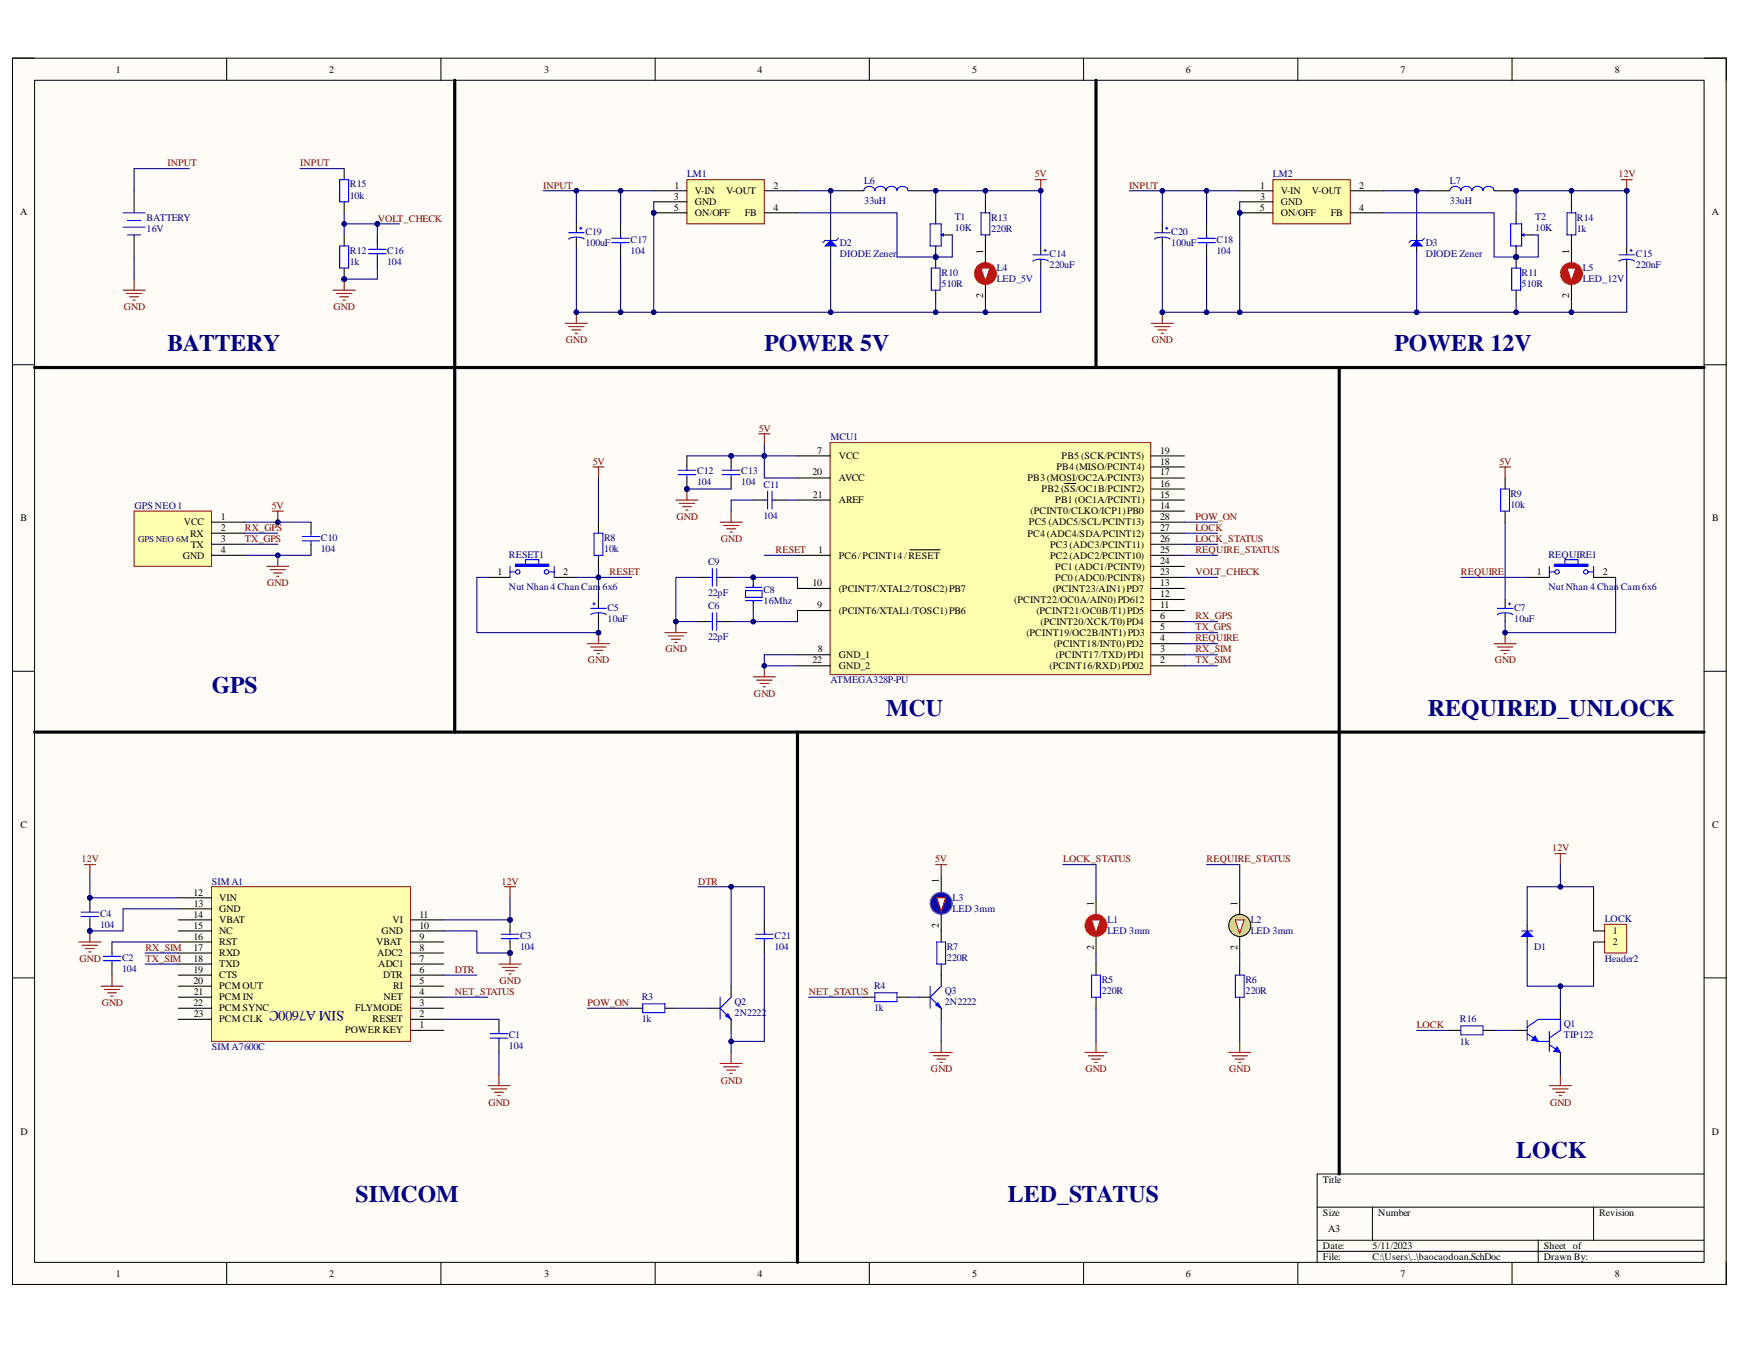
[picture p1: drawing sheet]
<svg xmlns="http://www.w3.org/2000/svg" width="279mm" height="216mm" viewBox="0 0 279 216" stroke-linecap="round" stroke-linejoin="round" font-family="sans-serif">
<defs><g id="words">
<g font-size="3.8" fill="#000080">
<text x="26.9" y="56.4">BATTERY</text>
<text x="122.7" y="56.4">POWER 5V</text>
<text x="223.8" y="56.4">POWER 12V</text>
<text x="34" y="111.3">GPS</text>
<text x="142.2" y="114.9">MCU</text>
<text x="229.1" y="114.9">REQUIRED_UNLOCK</text>
<text x="243.3" y="185.8">LOCK</text>
<text x="57.1" y="192.9">SIMCOM</text>
<text x="161.7" y="192.9">LED_STATUS</text>
</g>
<text font-size="2.3" fill="#000080" x="55.2" y="162.3" transform="rotate(-180 55.2 162.3)">SIM A7600C</text>
<g font-size="1.6">
<text x="18.6" y="11.7">1</text>
<text x="52.8" y="11.7">2</text>
<text x="87.3" y="11.7">3</text>
<text x="121.6" y="11.7">4</text>
<text x="156" y="11.7">5</text>
<text x="190.3" y="11.7">6</text>
<text x="224.7" y="11.7">7</text>
<text x="259.2" y="11.7">8</text>
<text x="3.2" y="34.5">A</text>
<text x="108.1" y="32">3</text>
<text x="108.1" y="33.8">5</text>
<text x="108.2" y="30.3">1</text>
<text x="111.5" y="31.1">V-IN</text>
<text x="111.5" y="32.9">GND</text>
<text x="111.5" y="34.7">ON/OFF</text>
<text x="116.5" y="31.1">V-OUT</text>
<text x="119.6" y="34.7">FB</text>
<text x="124.1" y="30.3">2</text>
<text x="124.1" y="33.8">4</text>
<text x="202.2" y="33.8">5</text>
<text x="202.3" y="30.3">1</text>
<text x="202.3" y="32">3</text>
<text x="205.5" y="31.1">V-IN</text>
<text x="205.5" y="32.9">GND</text>
<text x="205.5" y="34.7">ON/OFF</text>
<text x="210.5" y="31.1">V-OUT</text>
<text x="213.6" y="34.7">FB</text>
<text x="218.1" y="30.3">2</text>
<text x="218.1" y="33.8">4</text>
<text x="274.7" y="34.5">A</text>
<text x="157.8" y="40.7" transform="rotate(-90 157.8 40.7)">1</text>
<text x="251.8" y="40.7" transform="rotate(-90 251.8 40.7)">1</text>
<text x="157.8" y="47.8" transform="rotate(-90 157.8 47.8)">2</text>
<text x="251.8" y="47.8" transform="rotate(-90 251.8 47.8)">2</text>
<text x="130.4" y="76.3">20</text>
<text x="131.1" y="72.9">7</text>
<text x="134.6" y="73.7">VCC</text>
<text x="134.6" y="77.2">AVCC</text>
<text x="164.9" y="77.2">PB3 (MOSI/OC2A/PCINT3)</text>
<text x="169.5" y="75.5">PB4 (MISO/PCINT4)</text>
<text x="170.4" y="73.7">PB5 (SCK/PCINT5)</text>
<text x="186.2" y="76.3">17</text>
<text x="186.2" y="74.6">18</text>
<text x="186.2" y="72.9">19</text>
<text x="3.3" y="83.7">B</text>
<text x="35.4" y="83.4">1</text>
<text x="130.5" y="79.9">21</text>
<text x="134.6" y="80.8">AREF</text>
<text x="165.4" y="82.6">(PCINT0/CLKO/ICP1)PB0</text>
<text x="167.2" y="79">PB2 (SS/OC1B/PCINT2)</text>
<text x="169.4" y="80.8">PB1 (OC1A/PCINT1)</text>
<text x="186.2" y="81.6">14</text>
<text x="186.2" y="79.9">15</text>
<text x="186.2" y="78.1">16</text>
<text x="186.2" y="83.4">28</text>
<text x="274.8" y="83.7">B</text>
<text x="29.3" y="89.7">GND</text>
<text x="29.5" y="84.3">VCC</text>
<text x="30.5" y="86.1">RX</text>
<text x="30.6" y="87.9">TX</text>
<text x="35.4" y="85.2">2</text>
<text x="35.4" y="87">3</text>
<text x="35.4" y="88.7">4</text>
<text x="131.3" y="88.7">1</text>
<text x="134.6" y="89.7">PC6 /PCINT14 /RESET</text>
<text x="164.9" y="86.1">PC4 (ADC4/SDA/PCINT12)</text>
<text x="165.1" y="84.3">PC5 (ADC5/SCL/PCINT13)</text>
<text x="168.5" y="89.7">PC2 (ADC2/PCINT10)</text>
<text x="168.5" y="87.9">PC3 (ADC3/PCINT11)</text>
<text x="186.2" y="88.7">25</text>
<text x="186.2" y="87">26</text>
<text x="186.2" y="85.2">27</text>
<text x="79.8" y="92.3">1</text>
<text x="90.4" y="92.3">2</text>
<text x="130.4" y="94.1">10</text>
<text x="134.6" y="95">(PCINT7/XTAL2/TOSC2)PB7</text>
<text x="168.9" y="95">(PCINT23/AIN1)PD7</text>
<text x="169.4" y="93.2">PC0 (ADC0/PCINT8)</text>
<text x="169.4" y="91.4">PC1 (ADC1/PCINT9)</text>
<text x="186.2" y="95.8">12</text>
<text x="186.2" y="94.1">13</text>
<text x="186.2" y="92.3">23</text>
<text x="186.2" y="90.5">24</text>
<text x="246.6" y="92.3">1</text>
<text x="257.2" y="92.3">2</text>
<text x="131.1" y="97.6">9</text>
<text x="134.6" y="98.5">(PCINT6/XTAL1/TOSC1)PB6</text>
<text x="162.8" y="96.8">(PCINT22/OC0A/AIN0)PD612</text>
<text x="166.3" y="98.5">(PCINT21/OC0B/T1)PD5</text>
<text x="167" y="100.3">(PCINT20/XCK/T0)PD4</text>
<text x="186.2" y="101.2">5</text>
<text x="186.2" y="99.4">6</text>
<text x="186.2" y="97.6">11</text>
<text x="130.4" y="106.5">22</text>
<text x="131.2" y="104.7">8</text>
<text x="134.6" y="105.6">GND_1</text>
<text x="134.6" y="107.4">GND_2</text>
<text x="164.7" y="102.1">(PCINT19/OC2B/INT1)PD3</text>
<text x="168.4" y="107.4">(PCINT16/RXD)PD02</text>
<text x="169.1" y="103.9">(PCINT18/INT0)PD2</text>
<text x="169.4" y="105.6">(PCINT17/TXD)PD1</text>
<text x="186.2" y="106.5">2</text>
<text x="186.2" y="104.7">3</text>
<text x="186.2" y="102.9">4</text>
<text x="3.3" y="132.9">C</text>
<text x="274.8" y="132.9">C</text>
<text x="31" y="143.8">12</text>
<text x="150.7" y="141.8" transform="rotate(-90 150.7 141.8)">1</text>
<text x="31" y="149.1">15</text>
<text x="31" y="147.3">14</text>
<text x="31.1" y="145.5">13</text>
<text x="35.2" y="149.9">NC</text>
<text x="35.2" y="148.2">VBAT</text>
<text x="35.2" y="146.4">GND</text>
<text x="35.2" y="144.6">VIN</text>
<text x="61.2" y="149.9">GND</text>
<text x="63" y="148.2">VI</text>
<text x="67.3" y="149.1">10</text>
<text x="67.3" y="147.3">11</text>
<text x="150.7" y="148.9" transform="rotate(-90 150.7 148.9)">2</text>
<text x="175.5" y="145.4" transform="rotate(-90 175.5 145.4)">1</text>
<text x="198.6" y="145.4" transform="rotate(-90 198.6 145.4)">1</text>
<text x="258.8" y="149.9">1</text>
<text x="31" y="154.4">18</text>
<text x="31" y="152.6">17</text>
<text x="31" y="150.9">16</text>
<text x="35.2" y="155.2">TXD</text>
<text x="35.2" y="153.5">RXD</text>
<text x="35.2" y="151.7">RST</text>
<text x="60.4" y="151.7">VBAT</text>
<text x="60.5" y="153.5">ADC2</text>
<text x="60.7" y="155.2">ADC1</text>
<text x="67.3" y="154.4">7</text>
<text x="67.3" y="152.6">8</text>
<text x="67.3" y="150.9">9</text>
<text x="175.5" y="152.5" transform="rotate(-90 175.5 152.5)">2</text>
<text x="198.6" y="152.5" transform="rotate(-90 198.6 152.5)">2</text>
<text x="258.8" y="151.7">2</text>
<text x="31" y="161.5">22</text>
<text x="31" y="158">20</text>
<text x="31" y="156.2">19</text>
<text x="31.1" y="159.7">21</text>
<text x="35.2" y="160.6">PCM IN</text>
<text x="35.2" y="158.8">PCMOUT</text>
<text x="35.2" y="157">CTS</text>
<text x="61.5" y="157">DTR</text>
<text x="61.6" y="160.6">NET</text>
<text x="63.1" y="158.8">RI</text>
<text x="67.3" y="161.5">3</text>
<text x="67.3" y="159.7">4</text>
<text x="67.3" y="158">5</text>
<text x="67.3" y="156.2">6</text>
<text x="31.1" y="163.3">23</text>
<text x="35.2" y="164.1">PCM CLK</text>
<text x="35.2" y="162.3">PCMSYNC</text>
<text x="55.4" y="165.9">POWER KEY</text>
<text x="57" y="162.3">FLYMODE</text>
<text x="59.8" y="164.1">RESET</text>
<text x="67.3" y="165.1">1</text>
<text x="67.3" y="163.3">2</text>
<text x="3.3" y="182.1">D</text>
<text x="274.7" y="182.1">D</text>
<text x="212.3" y="189.9">Title</text>
<text x="212.3" y="195.1">Size</text>
<text x="213.2" y="197.8">A3</text>
<text x="221.2" y="195.1">Number</text>
<text x="256.6" y="195.1">Revision</text>
<text x="212.3" y="200.5">Date:</text>
<text x="212.3" y="202.2">File:</text>
<text x="220.3" y="200.5">5/11/2023</text>
<text x="220.3" y="202.2">C:\Users\..\baocaodoan.SchDoc</text>
<text x="247.7" y="200.5">Sheet of</text>
<text x="247.7" y="202.2">Drawn By:</text>
<text x="18.6" y="204.9">1</text>
<text x="52.8" y="204.9">2</text>
<text x="87.3" y="204.9">3</text>
<text x="121.6" y="204.9">4</text>
<text x="156" y="204.9">5</text>
<text x="190.3" y="204.9">6</text>
<text x="224.7" y="204.9">7</text>
<text x="259.2" y="204.9">8</text>
</g>
<g font-size="1.6" fill="#800000">
<text x="26.9" y="26.7">INPUT</text>
<text x="48.2" y="26.7">INPUT</text>
<text x="166.1" y="28.5">5V</text>
<text x="259.7" y="28.5">12V</text>
<text x="60.6" y="35.6">VOLT_CHECK</text>
<text x="87.2" y="30.3">INPUT</text>
<text x="181.2" y="30.3">INPUT</text>
<text x="19.9" y="49.8">GND</text>
<text x="53.5" y="49.8">GND</text>
<text x="90.8" y="55.1">GND</text>
<text x="184.8" y="55.1">GND</text>
<text x="121.8" y="69.3">5V</text>
<text x="95.1" y="74.6">5V</text>
<text x="240.6" y="74.6">5V</text>
<text x="43.6" y="81.6">5V</text>
<text x="108.6" y="83.4">GND</text>
<text x="191.9" y="83.4">POW_ON</text>
<text x="39.3" y="85.2">RX_GPS</text>
<text x="39.3" y="87">TX_GPS</text>
<text x="115.7" y="87">GND</text>
<text x="124.5" y="88.7">RESET</text>
<text x="191.9" y="85.2">LOCK</text>
<text x="191.9" y="87">LOCK_STATUS</text>
<text x="191.9" y="88.7">REQUIRE_STATUS</text>
<text x="42.9" y="94.1">GND</text>
<text x="97.8" y="92.3">RESET</text>
<text x="191.9" y="92.3">VOLT_CHECK</text>
<text x="234.5" y="92.3">REQUIRE</text>
<text x="191.9" y="101.2">TX_GPS</text>
<text x="191.9" y="99.4">RX_GPS</text>
<text x="94.4" y="106.5">GND</text>
<text x="106.8" y="104.7">GND</text>
<text x="191.9" y="102.9">REQUIRE</text>
<text x="191.9" y="104.7">RX_SIM</text>
<text x="191.9" y="106.5">TX_SIM</text>
<text x="239.9" y="106.5">GND</text>
<text x="121" y="111.8">GND</text>
<text x="249.1" y="136.7">12V</text>
<text x="13.1" y="138.4">12V</text>
<text x="80.5" y="142">12V</text>
<text x="112" y="142">DTR</text>
<text x="150.1" y="138.4">5V</text>
<text x="170.6" y="138.4">LOCK_STATUS</text>
<text x="193.6" y="138.4">REQUIRE_STATUS</text>
<text x="12.8" y="154.4">GND</text>
<text x="23.3" y="152.6">RX_SIM</text>
<text x="23.3" y="154.4">TX_SIM</text>
<text x="16.3" y="161.5">GND</text>
<text x="73" y="159.7">NET_STATUS</text>
<text x="73" y="156.2">DTR</text>
<text x="80.2" y="158">GND</text>
<text x="94.3" y="161.5">POW_ON</text>
<text x="129.8" y="159.7">NET_STATUS</text>
<text x="227.4" y="165.1">LOCK</text>
<text x="115.7" y="173.9">GND</text>
<text x="149.4" y="172.1">GND</text>
<text x="174.2" y="172.1">GND</text>
<text x="197.3" y="172.1">GND</text>
<text x="78.4" y="177.5">GND</text>
<text x="248.8" y="177.5">GND</text>
</g>
<g font-size="1.6" fill="#000080">
<text x="110.3" y="28.5">LM1</text>
<text x="138.7" y="29.5">L6</text>
<text x="204.3" y="28.5">LM2</text>
<text x="232.7" y="29.5">L7</text>
<text x="23.5" y="35.4">BATTERY</text>
<text x="56.1" y="30.1">R15</text>
<text x="56.1" y="31.9">10k</text>
<text x="138.7" y="32.7">33uH</text>
<text x="153.2" y="35.2">T1</text>
<text x="159" y="35.4">R13</text>
<text x="232.7" y="32.7">33uH</text>
<text x="246.4" y="35.2">T2</text>
<text x="253.1" y="35.4">R14</text>
<text x="23.5" y="37.2">16V</text>
<text x="56.1" y="40.7">R12</text>
<text x="62.1" y="40.7">C16</text>
<text x="93.9" y="37.7">C19</text>
<text x="93.9" y="39.5">100uF</text>
<text x="101.2" y="39">C17</text>
<text x="101.2" y="40.7">104</text>
<text x="134.8" y="39.5">D2</text>
<text x="134.8" y="41.2">DIODE Zener</text>
<text x="153.2" y="37">10K</text>
<text x="159" y="37.2">220R</text>
<text x="168.4" y="41.2">C14</text>
<text x="188" y="37.7">C20</text>
<text x="188" y="39.5">100uF</text>
<text x="195.2" y="39">C18</text>
<text x="195.2" y="40.7">104</text>
<text x="228.8" y="39.5">D3</text>
<text x="228.8" y="41.2">DIODE Zener</text>
<text x="246.4" y="37">10K</text>
<text x="253.1" y="37.2">1k</text>
<text x="262.5" y="41.2">C15</text>
<text x="56.1" y="42.5">1k</text>
<text x="62.1" y="42.5">104</text>
<text x="151.1" y="44.3">R10</text>
<text x="151.1" y="46.1">510R</text>
<text x="160" y="43.5">L4</text>
<text x="160" y="45.3">LED_5V</text>
<text x="168.4" y="43">220uF</text>
<text x="244.2" y="44.3">R11</text>
<text x="244.2" y="46.1">510R</text>
<text x="254" y="43.5">L5</text>
<text x="254" y="45.3">LED_12V</text>
<text x="262.5" y="43">220nF</text>
<text x="133.3" y="70.7">MCU1</text>
<text x="111.9" y="76.2">C12</text>
<text x="111.9" y="77.9">104</text>
<text x="119" y="76.2">C13</text>
<text x="119" y="77.9">104</text>
<text x="21.6" y="81.6">GPS NEO 1</text>
<text x="122.5" y="78.3">C11</text>
<text x="122.5" y="83.2">104</text>
<text x="242.4" y="79.7">R9</text>
<text x="242.4" y="81.5">10k</text>
<text x="51.5" y="86.8">C10</text>
<text x="51.5" y="88.6">104</text>
<text x="81.7" y="89.5">RESET1</text>
<text x="97" y="86.8">R8</text>
<text x="97" y="88.6">10k</text>
<text x="248.5" y="89.5">REQUIRE1</text>
<text x="81.7" y="94.7">Nut Nhan 4 Chan Cam</text>
<text x="96.7" y="94.7">6x6</text>
<text x="113.6" y="90.7">C9</text>
<text x="113.6" y="95.7">22pF</text>
<text x="122.5" y="95.2">C8</text>
<text x="248.5" y="94.7">Nut Nhan 4 Chan Cam6x6</text>
<text x="97.5" y="98">C5</text>
<text x="97.5" y="99.8">10uF</text>
<text x="113.6" y="97.8">C6</text>
<text x="122.5" y="96.9">16Mhz</text>
<text x="243" y="98">C7</text>
<text x="243" y="99.8">10uF</text>
<text x="113.6" y="102.8">22pF</text>
<text x="133.3" y="109.7">ATMEGA328P-PU</text>
<text x="34" y="142">SIMA1</text>
<text x="16.1" y="147.1">C4</text>
<text x="16.1" y="148.9">104</text>
<text x="152.9" y="144.6">L3</text>
<text x="152.9" y="146.4">LED 3mm</text>
<text x="177.7" y="148.2">L1</text>
<text x="177.7" y="149.9">LED 3mm</text>
<text x="200.7" y="148.2">L2</text>
<text x="200.7" y="149.9">LED 3mm</text>
<text x="257.5" y="148">LOCK</text>
<text x="19.6" y="154.2">C2</text>
<text x="83.5" y="150.7">C3</text>
<text x="83.5" y="152.5">104</text>
<text x="124.3" y="150.7">C21</text>
<text x="124.3" y="152.5">104</text>
<text x="151.9" y="152.5">R7</text>
<text x="151.9" y="154.2">220R</text>
<text x="246.2" y="152.5">D1</text>
<text x="257.5" y="154.4">Header2</text>
<text x="19.6" y="156">104</text>
<text x="103" y="160.6">R3</text>
<text x="117.9" y="161.3">Q2</text>
<text x="140.3" y="158.8">R4</text>
<text x="151.6" y="159.6">Q3</text>
<text x="151.6" y="161.3">2N2222</text>
<text x="176.8" y="157.8">R5</text>
<text x="176.8" y="159.6">220R</text>
<text x="199.9" y="157.8">R6</text>
<text x="199.9" y="159.6">220R</text>
<text x="81.7" y="166.7">C1</text>
<text x="103" y="164.1">1k</text>
<text x="117.9" y="163.1">2N2222</text>
<text x="140.3" y="162.3">1k</text>
<text x="234.3" y="164.1">R16</text>
<text x="234.3" y="167.7">1k</text>
<text x="251" y="164.9">Q1</text>
<text x="251" y="166.7">TIP122</text>
<text x="34" y="168.6">SIMA7600C</text>
<text x="81.7" y="168.4">104</text>
</g>
<text font-size="1.4" fill="#000080" x="22.2" y="87.1">GPS NEO 6M</text>
</g></defs>
<path d="M2 9.3h275v196.9h-275z" fill-rule="evenodd" fill="#fffcf8"/>
<path d="M2 9.3h275v196.9h-275z" fill="none" stroke="#000" stroke-width=".16"/>
<path d="M5.5 12.9h268v189.7h-268z" fill-rule="evenodd" fill="#fffcf8"/>
<g fill="none" stroke="#000" stroke-width=".16">
<path d="M2 9.3h3.5M5.5 12.9h268v189.7h-268zM36.4 9.3v3.6M70.8 9.3v3.6M105.1 9.3v3.6M139.5 9.3v3.6M173.9 9.3v3.6M208.3 9.3v3.6M242.7 9.3v3.6M273.5 9.3h3.5v3.6M2 58.5h3.5M273.5 58.6h3.5"/>
<path d="M2 107.8h3.5M273.5 107.8h3.5M2 157h3.5M273.5 157h3.5M211.4 193.8h62.1M211.4 199.1h62.1M220.2 193.8v5.3M246.9 199.1v3.5M255.7 193.8v5.3M273.5 188.4h-62.1v14.2M36.4 202.6v3.6M70.8 202.6v3.6"/>
<path d="M105.1 202.6v3.6M139.5 202.6v3.6M173.9 202.6v3.6M208.3 202.6v3.6M211.4 200.9h62.1M242.7 202.6v3.6M277 202.6v3.6"/>
</g>
<circle cx="120.9" cy="92.7" r=".36" fill="#000080"/>
<circle cx="120.9" cy="92.7" r=".36" fill="none" stroke="#000080" stroke-width=".16"/>
<path d="M120.9 92.7v1.6M120.9 96.4v1.6" fill="none" stroke="#000" stroke-width=".17"/>
<circle cx="120.9" cy="92.7" r=".36" fill="#000080"/>
<circle cx="120.9" cy="92.7" r=".36" fill="none" stroke="#000080" stroke-width=".16"/>
<path d="M240.8 78.5h1.5v3.5h-1.5zM119.6 96.4h2.7M119.6 94.3h2.7M119.6 94.8h2.7v1.1h-2.7zM120.9 93.9v.4M120.9 96.4v.4M240.3 97.7h2.5M242.1 96.9h.3M242.3 96.8v.3M242.8 98.7a2.51 2.51 0 0 0-2.5 0" fill="none" stroke="#00f" stroke-width=".17"/>
<path d="M241.5 76.7v1.8M241.5 82v1.8M241.5 96.2v1.5M241.5 98.4v1.4" fill="none" stroke="#000" stroke-width=".17"/>
<path d="M133.2 71h51.5v37.3h-51.5z" fill-rule="evenodd" fill="#ffffb0"/>
<path d="M133.2 71h51.5v37.3h-51.5z" fill="none" stroke="#800000" stroke-width=".16"/>
<g fill="none" stroke="#000" stroke-width=".17">
<path d="M135.1 30.6h3.5M145.7 30.6h3.6M128 73.2h5.3M128 76.7h5.3M170.9 77.6h1.7M184.8 73.2h5.3M184.8 78.5h5.3M184.8 76.7h5.3M184.8 75h5.3M96 83.8v1.8M96 89.1v1.8M96 96.2v1.5"/>
<path d="M96 98.4v1.4M128 89.1h5.3M128 98h5.3M128 94.5h5.3M128 80.3h5.3M146 88.3h4.9M184.8 89.1h5.3M184.8 99.8h5.3M184.8 98h5.3M184.8 94.5h5.3M184.8 96.2h5.3M184.8 82h5.3"/>
<path d="M184.8 80.3h5.3M184.8 92.7h5.3M184.8 90.9h5.3M184.8 87.4h5.3M184.8 85.6h5.3M184.8 83.8h5.3M128 106.9h5.3M128 105.1h5.3M184.8 106.9h5.3M184.8 105.1h5.3M184.8 103.3h5.3M184.8 101.6h5.3"/>
</g>
<path d="M138.6 30.6a.91 .91 0 0 1 .9-.7 .91 .91 0 0 1 .9 .7 .91 .91 0 0 1 .9-.7 .91 .91 0 0 1 .9 .7 .91 .91 0 0 1 .9-.7 .91 .91 0 0 1 .9 .7 .91 .91 0 0 1 .8-.7 .91 .91 0 0 1 .9 .7M94.8 97.7h2.5M94.8 98.7a2.51 2.51 0 0 1 2.5 0M95.2 96.9h.3M95.3 85.6h1.5v3.5h-1.5zM95.3 96.8v.3M254.8 91.9a.36 .36 0 0 0-.4-.5 .36 .36 0 0 0-.2 .6 .36 .36 0 0 0 .6-.1" fill="none" stroke="#00f" stroke-width=".17"/>
<path d="M249.5 90.7h5.4" fill="none" stroke="#00f" stroke-width=".36"/>
<path d="M249.5 90.6h5.4v.3h-5.4z" fill="none" stroke="#00f" stroke-width=".16"/>
<path d="M251.1 89.9h2.2v.7h-2.2z" fill-rule="evenodd" fill="#fff"/>
<path d="M88.1 91.9a.36 .36 0 0 0-.5-.4 .36 .36 0 0 0-.1 .6 .36 .36 0 0 0 .5-.2M248.6 91.8h.9M248.6 90.9v1.8M250.2 91.9a.36 .36 0 0 0-.4-.5 .36 .36 0 0 0-.2 .6 .36 .36 0 0 0 .6-.1M251.1 89.9h2.2v.7h-2.2zM254.9 91.8h.8M255.7 90.9v1.8" fill="none" stroke="#00f" stroke-width=".17"/>
<path d="M245.1 92.7h3.5M255.7 92.7h3.6" fill="none" stroke="#000" stroke-width=".17"/>
<path d="M82.7 90.7h5.4" fill="none" stroke="#00f" stroke-width=".35"/>
<path d="M82.7 90.6h5.4v.3h-5.4z" fill="none" stroke="#00f" stroke-width=".16"/>
<path d="M84.3 89.8h2.2v.8h-2.2z" fill-rule="evenodd" fill="#fff"/>
<path d="M81.8 91.8h.9M81.8 90.9v1.8M83.4 91.9a.36 .36 0 0 0-.4-.4 .36 .36 0 0 0-.1 .6 .36 .36 0 0 0 .5-.2M84.3 89.8h2.2v.8h-2.2zM88.1 91.8h.8M88.9 90.9v1.8" fill="none" stroke="#00f" stroke-width=".17"/>
<path d="M78.3 92.7h3.5M88.9 92.7h3.6" fill="none" stroke="#000" stroke-width=".17"/>
<path d="M21.5 82h12.4v8.9h-12.4z" fill-rule="evenodd" fill="#ffffb0"/>
<path d="M21.5 82h12.4v8.9h-12.4z" fill="none" stroke="#800000" stroke-width=".16"/>
<path d="M133.3 37.7v.9M133.3 39.5v.9M33.9 83.8h5.4M33.9 85.6h5.4M33.9 87.4h5.4M33.9 89.1h5.4" fill="none" stroke="#000" stroke-width=".17"/>
<path d="M132.4 39.5l.9-.9 .9 .9z" fill="#00f"/>
<path d="M91.3 37.4h2.4M93 36.6h.4M93.2 36.5v.3M93.7 38.4a2.47 2.47 0 0 0-2.4 0M132.4 39.5l.9-.9 .9 .9zM132.4 38.6h1.8M165.8 40.9h2.5M167.5 40.2h.4M167.7 40v.4M168.2 41.9a2.5 2.5 0 0 0-2.4 0" fill="none" stroke="#00f" stroke-width=".17"/>
<path d="M132.4 38.6l-.3 .4M134.5 38.2l-.3 .4" fill="none" stroke="#0000b4" stroke-width=".17"/>
<path d="M92.5 35.9v1.5M92.5 38.1v1.4M167 39.5v1.4M167 41.6v1.4" fill="none" stroke="#000" stroke-width=".17"/>
<circle cx="104.9" cy="34.2" r=".36" fill="#000080"/>
<circle cx="104.9" cy="34.2" r=".36" fill="none" stroke="#000080" stroke-width=".16"/>
<path d="M110.2 28.8h12.5v7.1h-12.5z" fill-rule="evenodd" fill="#ffffb0"/>
<path d="M110.2 28.8h12.5v7.1h-12.5z" fill="none" stroke="#800000" stroke-width=".16"/>
<path d="M104.9 30.6h5.3M104.9 32.4h5.3M104.9 34.2h5.3M122.7 30.6h5.3M122.7 34.2h5.3" fill="none" stroke="#000" stroke-width=".17"/>
<circle cx="104.9" cy="34.2" r=".36" fill="#000080"/>
<circle cx="104.9" cy="34.2" r=".36" fill="none" stroke="#000080" stroke-width=".16"/>
<path d="M90.7 51.9h3.6M91.3 52.4h2.4M91.8 53h1.4M92.3 53.5h.4M92.5 50.1v1.8" fill="none" stroke="#800000" stroke-width=".17"/>
<circle cx="92.5" cy="50.1" r=".35" fill="#000080"/>
<circle cx="92.5" cy="50.1" r=".35" fill="none" stroke="#000080" stroke-width=".16"/>
<path d="M43.7 82h1.8M44.6 82v1.8" fill="none" stroke="#800000" stroke-width=".17"/>
<circle cx="44.6" cy="83.8" r=".35" fill="#000080"/>
<circle cx="44.6" cy="83.8" r=".35" fill="none" stroke="#000080" stroke-width=".16"/>
<path d="M42.8 90.9h3.6M43.3 91.4h2.5M43.9 92h1.4M44.4 92.5h.4M44.6 89.1v1.8" fill="none" stroke="#800000" stroke-width=".17"/>
<circle cx="44.6" cy="89.1" r=".35" fill="#000080"/>
<circle cx="44.6" cy="89.1" r=".35" fill="none" stroke="#000080" stroke-width=".16"/>
<path d="M121.8 69.6h1.7M122.7 69.6v1.8" fill="none" stroke="#800000" stroke-width=".17"/>
<circle cx="110.2" cy="78.5" r=".36" fill="#000080"/>
<circle cx="110.2" cy="78.5" r=".36" fill="none" stroke="#000080" stroke-width=".16"/>
<path d="M110.2 73.2v1.8M110.2 76.7v1.8" fill="none" stroke="#000" stroke-width=".17"/>
<circle cx="110.2" cy="78.5" r=".36" fill="#000080"/>
<circle cx="110.2" cy="78.5" r=".36" fill="none" stroke="#000080" stroke-width=".16"/>
<path d="M108.8 76.2h2.9M108.8 75.5h2.9M110.2 75v.5M110.2 76.2v.5" fill="none" stroke="#00f" stroke-width=".17"/>
<path d="M110.2 78.5v1.8M108.5 80.3h3.5M109 80.8h2.5M109.5 81.3h1.4M110.1 81.9h.3" fill="none" stroke="#800000" stroke-width=".17"/>
<circle cx="110.2" cy="78.5" r=".36" fill="#000080"/>
<circle cx="110.2" cy="78.5" r=".36" fill="none" stroke="#000080" stroke-width=".16"/>
<circle cx="117.3" cy="73.2" r=".36" fill="#000080"/>
<circle cx="117.3" cy="73.2" r=".36" fill="none" stroke="#000080" stroke-width=".16"/>
<path d="M117.3 73.2v1.8" fill="none" stroke="#000" stroke-width=".17"/>
<circle cx="117.3" cy="73.2" r=".36" fill="#000080"/>
<circle cx="117.3" cy="73.2" r=".36" fill="none" stroke="#000080" stroke-width=".16"/>
<path d="M117.3 76.7v1.8" fill="none" stroke="#000" stroke-width=".17"/>
<path d="M115.9 76.2h2.9M115.9 75.5h2.9M117.3 75v.5M117.3 76.2v.5" fill="none" stroke="#00f" stroke-width=".17"/>
<path d="M108.5 99.8v1.7M106.7 101.5h3.5M107.2 102.1h2.5M107.8 102.6h1.4M108.3 103.1h.3" fill="none" stroke="#800000" stroke-width=".17"/>
<circle cx="108.5" cy="99.8" r=".36" fill="#000080"/>
<circle cx="108.5" cy="99.8" r=".36" fill="none" stroke="#000080" stroke-width=".16"/>
<path d="M120.9 108.6h3.5M121.4 109.2h2.5M121.9 109.7h1.5M122.5 110.2h.3M122.7 106.9v1.7" fill="none" stroke="#800000" stroke-width=".17"/>
<circle cx="122.7" cy="106.9" r=".36" fill="#000080"/>
<circle cx="122.7" cy="106.9" r=".36" fill="none" stroke="#000080" stroke-width=".16"/>
<path d="M95.2 75h1.7M96 75v1.7M94.3 103.3h3.5M94.8 103.9h2.5M95.3 104.4h1.5M95.9 104.9h.3M96 101.5v1.8" fill="none" stroke="#800000" stroke-width=".17"/>
<circle cx="96" cy="101.5" r=".35" fill="#000080"/>
<circle cx="96" cy="101.5" r=".35" fill="none" stroke="#000080" stroke-width=".16"/>
<path d="M240.7 75h1.7M241.5 75v1.7M239.8 103.3h3.5M240.3 103.9h2.5M240.8 104.4h1.5M241.4 104.9h.3M241.5 101.6v1.7" fill="none" stroke="#800000" stroke-width=".17"/>
<circle cx="241.5" cy="101.6" r=".35" fill="#000080"/>
<circle cx="241.5" cy="101.6" r=".35" fill="none" stroke="#000080" stroke-width=".16"/>
<path d="M49.9 83.8v1.8M49.9 87.4v1.7" fill="none" stroke="#000" stroke-width=".17"/>
<path d="M48.5 86.8h2.8M48.5 86.1h2.8M49.9 85.6v.5M49.9 86.8v.6" fill="none" stroke="#00f" stroke-width=".17"/>
<path d="M33.9 142.3h32v24.9h-32z" fill-rule="evenodd" fill="#ffffb0"/>
<path d="M33.9 142.3h32v24.9h-32z" fill="none" stroke="#800000" stroke-width=".16"/>
<g fill="none" stroke="#000" stroke-width=".17">
<path d="M112 92.7h1.8M112 99.8h1.8M115.6 92.7h1.7M115.6 99.8h1.7M28.6 158.3h5.3M28.6 156.5h5.3M28.6 154.8h5.3M28.6 153h5.3M28.6 151.2h5.3M28.6 149.4h5.3M28.6 147.7h5.3M28.6 145.9h5.3"/>
<path d="M28.6 144.1h5.3M65.9 158.3h5.3M65.9 156.5h5.3M65.9 154.8h5.3M65.9 153h5.3M65.9 151.2h5.3M65.9 149.4h5.3M65.9 147.7h5.3M28.6 163.6h5.3M28.6 161.8h5.3M28.6 160.1h5.3M65.9 165.4h5.3"/>
<path d="M65.9 163.6h5.3M65.9 161.8h5.3M65.9 160.1h5.3"/>
</g>
<path d="M113.8 92.7h.5M113.8 99.8h.5M114.3 91.3v2.8M114.3 98.4v2.8M115 91.3v2.8M115 98.4v2.8M115 92.7h.6M115 99.8h.6" fill="none" stroke="#00f" stroke-width=".17"/>
<circle cx="243.3" cy="30.6" r=".35" fill="#000080"/>
<circle cx="243.3" cy="30.6" r=".35" fill="none" stroke="#000080" stroke-width=".16"/>
<path d="M229.1 30.6h3.6M239.8 30.6h3.5" fill="none" stroke="#000" stroke-width=".17"/>
<circle cx="243.3" cy="30.6" r=".35" fill="#000080"/>
<circle cx="243.3" cy="30.6" r=".35" fill="none" stroke="#000080" stroke-width=".16"/>
<path d="M232.7 30.6a.91 .91 0 0 1 .9-.7 .91 .91 0 0 1 .8 .7 .91 .91 0 0 1 .9-.7 .91 .91 0 0 1 .9 .7 .91 .91 0 0 1 .9-.7 .91 .91 0 0 1 .9 .7 .91 .91 0 0 1 .9-.7 .91 .91 0 0 1 .9 .7" fill="none" stroke="#00f" stroke-width=".17"/>
<path d="M227.4 37.7v.9M227.4 39.5v.9" fill="none" stroke="#000" stroke-width=".17"/>
<path d="M226.5 39.5l.9-.9 .8 .9z" fill="#00f"/>
<path d="M185.3 37.4h2.5M187.1 36.6h.3M187.2 36.5v.3M187.8 38.4a2.47 2.47 0 0 0-2.5 0M226.5 39.5l.9-.9 .8 .9zM226.5 38.6h1.7M259.8 40.9h2.5M261.6 40.2h.3M261.8 40v.4M262.3 41.9a2.54 2.54 0 0 0-2.5 0" fill="none" stroke="#00f" stroke-width=".17"/>
<path d="M226.5 38.6l-.4 .4M228.6 38.2l-.4 .4" fill="none" stroke="#0000b4" stroke-width=".17"/>
<path d="M186.5 35.9v1.5M186.5 38.1v1.4M261.1 39.5v1.4M261.1 41.6v1.4" fill="none" stroke="#000" stroke-width=".17"/>
<circle cx="199" cy="34.2" r=".35" fill="#000080"/>
<circle cx="199" cy="34.2" r=".35" fill="none" stroke="#000080" stroke-width=".16"/>
<path d="M204.3 28.8h12.4v7.1h-12.4z" fill-rule="evenodd" fill="#ffffb0"/>
<path d="M204.3 28.8h12.4v7.1h-12.4z" fill="none" stroke="#800000" stroke-width=".16"/>
<path d="M199 30.6h5.3M199 32.4h5.3M199 34.2h5.3M216.7 30.6h5.3M216.7 34.2h5.3" fill="none" stroke="#000" stroke-width=".17"/>
<circle cx="199" cy="34.2" r=".35" fill="#000080"/>
<circle cx="199" cy="34.2" r=".35" fill="none" stroke="#000080" stroke-width=".16"/>
<path d="M184.8 51.9h3.5M185.3 52.4h2.5M185.8 53h1.4M186.4 53.5h.3M186.5 50.1v1.8" fill="none" stroke="#800000" stroke-width=".17"/>
<circle cx="186.5" cy="50.1" r=".35" fill="#000080"/>
<circle cx="186.5" cy="50.1" r=".35" fill="none" stroke="#000080" stroke-width=".16"/>
<path d="M166.1 28.8h1.8M167 28.8v1.8" fill="none" stroke="#800000" stroke-width=".17"/>
<circle cx="167" cy="30.6" r=".35" fill="#000080"/>
<circle cx="167" cy="30.6" r=".35" fill="none" stroke="#000080" stroke-width=".16"/>
<path d="M260.2 28.8h1.7M261.1 28.8v1.8" fill="none" stroke="#800000" stroke-width=".17"/>
<circle cx="261.1" cy="30.6" r=".35" fill="#000080"/>
<circle cx="261.1" cy="30.6" r=".35" fill="none" stroke="#000080" stroke-width=".16"/>
<path d="M245.1 148.6v.8M245.1 150.3v.9" fill="none" stroke="#000" stroke-width=".17"/>
<path d="M244.2 150.3l.9-.9 .9 .9z" fill="#00f"/>
<path d="M244.2 150.3l.9-.9 .9 .9zM244.2 149.4h1.8" fill="none" stroke="#00f" stroke-width=".17"/>
<path d="M249.5 137h1.8M250.4 137v1.8M248.6 174.3h3.6M249.2 174.8h2.5M249.7 175.3h1.4M250.2 175.9h.4M250.4 172.5v1.8" fill="none" stroke="#800000" stroke-width=".17"/>
<circle cx="14.4" cy="144.1" r=".36" fill="#000080"/>
<circle cx="14.4" cy="144.1" r=".36" fill="none" stroke="#000080" stroke-width=".16"/>
<circle cx="14.4" cy="149.4" r=".35" fill="#000080"/>
<circle cx="14.4" cy="149.4" r=".35" fill="none" stroke="#000080" stroke-width=".16"/>
<path d="M14.4 144.1v1.8" fill="none" stroke="#000" stroke-width=".17"/>
<circle cx="14.4" cy="144.1" r=".36" fill="#000080"/>
<circle cx="14.4" cy="144.1" r=".36" fill="none" stroke="#000080" stroke-width=".16"/>
<path d="M14.4 147.7v1.7" fill="none" stroke="#000" stroke-width=".17"/>
<circle cx="14.4" cy="149.4" r=".35" fill="#000080"/>
<circle cx="14.4" cy="149.4" r=".35" fill="none" stroke="#000080" stroke-width=".16"/>
<path d="M13 147.1h2.8M13 146.4h2.8M14.4 145.9v.5M14.4 147.1v.6" fill="none" stroke="#00f" stroke-width=".17"/>
<circle cx="81.8" cy="147.7" r=".35" fill="#000080"/>
<circle cx="81.8" cy="147.7" r=".35" fill="none" stroke="#000080" stroke-width=".16"/>
<circle cx="81.8" cy="153" r=".36" fill="#000080"/>
<circle cx="81.8" cy="153" r=".36" fill="none" stroke="#000080" stroke-width=".16"/>
<path d="M81.8 147.7v1.7" fill="none" stroke="#000" stroke-width=".17"/>
<circle cx="81.8" cy="147.7" r=".35" fill="#000080"/>
<circle cx="81.8" cy="147.7" r=".35" fill="none" stroke="#000080" stroke-width=".16"/>
<path d="M81.8 151.2v1.8" fill="none" stroke="#000" stroke-width=".17"/>
<circle cx="81.8" cy="153" r=".36" fill="#000080"/>
<circle cx="81.8" cy="153" r=".36" fill="none" stroke="#000080" stroke-width=".16"/>
<path d="M80.4 150.7h2.9M80.4 150h2.9M81.8 149.4v.6M81.8 150.7v.5" fill="none" stroke="#00f" stroke-width=".17"/>
<path d="M12.7 151.2h3.5M13.2 151.7h2.5M13.7 152.3h1.4M14.2 152.8h.4M14.4 149.4v1.8" fill="none" stroke="#800000" stroke-width=".17"/>
<circle cx="14.4" cy="149.4" r=".35" fill="#000080"/>
<circle cx="14.4" cy="149.4" r=".35" fill="none" stroke="#000080" stroke-width=".16"/>
<path d="M80.1 154.8h3.5M80.6 155.3h2.5M81.1 155.8h1.5M81.7 156.3h.3M81.8 153v1.8" fill="none" stroke="#800000" stroke-width=".17"/>
<circle cx="81.8" cy="153" r=".36" fill="#000080"/>
<circle cx="81.8" cy="153" r=".36" fill="none" stroke="#000080" stroke-width=".16"/>
<g fill="none" stroke="#800000" stroke-width=".17">
<path d="M13.5 138.8h1.8M14.4 138.8v1.8M16.2 158.3h3.5M16.7 158.8h2.5M17.3 159.4h1.4M17.8 159.9h.3M18 156.5v1.8M81 142.3h1.7M81.8 142.3v1.8M78.3 174.3h3.5M78.8 174.8h2.5M79.4 175.3h1.4"/>
<path d="M79.9 175.9h.4M80.1 172.5v1.8"/>
</g>
<path d="M18 151.2v1.8M18 154.8v1.7M80.1 163.6v1.8M80.1 167.2v1.7" fill="none" stroke="#000" stroke-width=".17"/>
<path d="M16.6 154.2h2.8M16.6 153.5h2.8M18 153v.5M18 154.2v.6M78.7 166.6h2.8M78.7 165.9h2.8M80.1 165.4v.5M80.1 166.6v.6M115.6 160.1v3.5M117.3 160.1l-1.7 1.7 1.4 1.5" fill="none" stroke="#00f" stroke-width=".17"/>
<path d="M116.5 163.1l.3-.4 .5 .9z" fill="#00f"/>
<path d="M116.5 163.1l.3-.4 .5 .9z" fill="none" stroke="#00f" stroke-width=".16"/>
<path d="M117.3 158.3v1.8M101.4 161.8h1.7M106.7 161.8h1.8M113.8 161.8h1.8M117.3 163.6v1.8" fill="none" stroke="#000" stroke-width=".17"/>
<path d="M149.3 158.3v3.5M151 158.3l-1.7 1.8 1.4 1.4M103.1 161.1h3.6v1.5h-3.6z" fill="none" stroke="#00f" stroke-width=".17"/>
<path d="M115.6 170.7h3.5M116.1 171.2h2.5M116.6 171.8h1.4M117.2 172.3h.3M117.3 168.9v1.8" fill="none" stroke="#800000" stroke-width=".17"/>
<path d="M150.2 161.3l.3-.3 .5 .8z" fill="#00f"/>
<path d="M150.2 161.3l.3-.3 .5 .8z" fill="none" stroke="#00f" stroke-width=".16"/>
<path d="M151 149.4v1.8M151 154.8v3.5M138.6 160.1h1.8M144 160.1h1.7M147.5 160.1h1.8M151 161.8v1.8" fill="none" stroke="#000" stroke-width=".17"/>
<path d="M140.4 159.4h3.6v1.4h-3.6zM150.3 151.2h1.5v3.6h-1.5z" fill="none" stroke="#00f" stroke-width=".17"/>
<path d="M149.3 168.9h3.5M149.8 169.5h2.5M150.3 170h1.5M150.9 170.5h.3M151 167.2v1.7" fill="none" stroke="#800000" stroke-width=".17"/>
<circle cx="151" cy="145" r="1.77" fill="#03c"/>
<circle cx="151" cy="145" r="1.77" fill="none" stroke="#36f" stroke-width=".17"/>
<path d="M150.3 144.1h1.5l-.8 2.1z" fill="#f8fcff"/>
<path d="M150.3 144.1h1.5l-.8 2.1z" fill="none" stroke="#f00" stroke-width=".16"/>
<path d="M99.6 35.9v1.8M99.6 39.5v1.8M151 140.6v2.6M151 146.8v2.6" fill="none" stroke="#000" stroke-width=".17"/>
<path d="M150.2 138.8h1.7M151 138.8v1.8" fill="none" stroke="#800000" stroke-width=".17"/>
<path d="M98.2 39h2.8M98.2 38.2h2.8M99.6 37.7v.5M99.6 39v.5" fill="none" stroke="#00f" stroke-width=".17"/>
<circle cx="150.2" cy="41.3" r=".36" fill="#000080"/>
<circle cx="150.2" cy="41.3" r=".36" fill="none" stroke="#000080" stroke-width=".16"/>
<path d="M149.3 35.9h1.7v3.6h-1.7z" fill="none" stroke="#00f" stroke-width=".17"/>
<path d="M150.2 39.5v1.8" fill="none" stroke="#000" stroke-width=".17"/>
<circle cx="150.2" cy="41.3" r=".36" fill="#000080"/>
<circle cx="150.2" cy="41.3" r=".36" fill="none" stroke="#000080" stroke-width=".16"/>
<path d="M150.2 34.2v1.7M151 37.7h1.8" fill="none" stroke="#000" stroke-width=".17"/>
<path d="M150.2 35.8v.1M150.2 39.5v.2M151 37.7h.2" fill="none" stroke="#00f" stroke-width=".17"/>
<path d="M151 37.7l.4-.2v.4z" fill="#00f"/>
<path d="M151 37.7l.4-.2v.4z" fill="none" stroke="#00f" stroke-width=".17"/>
<circle cx="150.2" cy="41.3" r=".36" fill="#000080"/>
<circle cx="150.2" cy="41.3" r=".36" fill="none" stroke="#000080" stroke-width=".16"/>
<path d="M150.2 41.3v1.7" fill="none" stroke="#000" stroke-width=".17"/>
<circle cx="150.2" cy="41.3" r=".36" fill="#000080"/>
<circle cx="150.2" cy="41.3" r=".36" fill="none" stroke="#000080" stroke-width=".16"/>
<path d="M193.6 35.9v1.8M193.6 39.5v1.8M150.2 46.6v1.7" fill="none" stroke="#000" stroke-width=".17"/>
<path d="M192.2 39h2.9M192.2 38.2h2.9M193.6 37.7v.5M193.6 39v.5M149.5 43h1.4v3.6h-1.4z" fill="none" stroke="#00f" stroke-width=".17"/>
<circle cx="243.3" cy="41.3" r=".36" fill="#000080"/>
<circle cx="243.3" cy="41.3" r=".36" fill="none" stroke="#000080" stroke-width=".16"/>
<path d="M242.4 35.9h1.8v3.6h-1.8z" fill="none" stroke="#00f" stroke-width=".17"/>
<path d="M243.3 34.2v1.7M243.3 39.5v1.8M244.2 37.7h1.8" fill="none" stroke="#000" stroke-width=".17"/>
<circle cx="243.3" cy="41.3" r=".36" fill="#000080"/>
<circle cx="243.3" cy="41.3" r=".36" fill="none" stroke="#000080" stroke-width=".16"/>
<path d="M243.3 35.8v.1M243.3 39.5v.2M244.2 37.7h.2" fill="none" stroke="#00f" stroke-width=".17"/>
<path d="M244.2 37.7l.4-.2v.4z" fill="#00f"/>
<path d="M244.2 37.7l.4-.2v.4z" fill="none" stroke="#00f" stroke-width=".17"/>
<circle cx="243.3" cy="41.3" r=".36" fill="#000080"/>
<circle cx="243.3" cy="41.3" r=".36" fill="none" stroke="#000080" stroke-width=".16"/>
<path d="M243.3 41.3v1.7" fill="none" stroke="#000" stroke-width=".17"/>
<circle cx="243.3" cy="41.3" r=".36" fill="#000080"/>
<circle cx="243.3" cy="41.3" r=".36" fill="none" stroke="#000080" stroke-width=".16"/>
<path d="M21.5 30.6v3.6M21.5 37.7v3.6M158.1 32.4v1.8M158.1 37.7v1.8M243.3 46.6v1.7" fill="none" stroke="#000" stroke-width=".17"/>
<path d="M19.7 36.5h3.6M19.7 34.2h3.6M20.5 35.4h2.1M20.5 37.7h2.1M157.4 34.2h1.5v3.5h-1.5zM242.6 43h1.4v3.6h-1.4z" fill="none" stroke="#00f" stroke-width=".17"/>
<path d="M19.7 46.6h3.6M20.3 47.1h2.5M20.8 47.6h1.4M21.3 48.2h.4M21.5 44.8v1.8" fill="none" stroke="#800000" stroke-width=".17"/>
<circle cx="158.1" cy="43.9" r="1.77" fill="#f00"/>
<circle cx="158.1" cy="43.9" r="1.77" fill="none" stroke="#f60" stroke-width=".17"/>
<path d="M157.4 43h1.5l-.8 2.2z" fill="#f8fcff"/>
<path d="M157.4 43h1.5l-.8 2.2z" fill="none" stroke="#f00" stroke-width=".16"/>
<path d="M158.1 39.5v2.6M158.1 45.7v2.6" fill="none" stroke="#000" stroke-width=".17"/>
<circle cx="252.2" cy="43.9" r="1.78" fill="#f00"/>
<circle cx="252.2" cy="43.9" r="1.78" fill="none" stroke="#f60" stroke-width=".17"/>
<path d="M251.5 43h1.4l-.7 2.2z" fill="#f8fcff"/>
<path d="M251.5 43h1.4l-.7 2.2z" fill="none" stroke="#f00" stroke-width=".16"/>
<path d="M252.2 32.4v1.8M252.2 37.7v4.4M252.2 45.7v2.6M175.9 154.8v1.7M199 154.8v1.7M175.9 160.1v1.8M199 160.1v1.8" fill="none" stroke="#000" stroke-width=".17"/>
<path d="M251.5 34.2h1.4v3.5h-1.4zM175.2 156.5h1.4v3.6h-1.4zM198.2 156.5h1.5v3.6h-1.5z" fill="none" stroke="#00f" stroke-width=".17"/>
<circle cx="175.9" cy="148.6" r="1.78" fill="#f00"/>
<circle cx="175.9" cy="148.6" r="1.78" fill="none" stroke="#f60" stroke-width=".17"/>
<path d="M175.2 147.7h1.4l-.7 2.1z" fill="#f8fcff"/>
<path d="M175.2 147.7h1.4l-.7 2.1z" fill="none" stroke="#f00" stroke-width=".16"/>
<path d="M175.9 144.1v2.7M175.9 150.3v2.7" fill="none" stroke="#000" stroke-width=".17"/>
<circle cx="199" cy="148.6" r="1.77" fill="#ff0"/>
<circle cx="199" cy="148.6" r="1.77" fill="none" stroke="#000" stroke-width=".17"/>
<path d="M198.2 147.7h1.5l-.7 2.1z" fill="#f8fcff"/>
<path d="M198.2 147.7h1.5l-.7 2.1z" fill="none" stroke="#f00" stroke-width=".16"/>
<path d="M199 144.1v2.7M199 150.3v2.7" fill="none" stroke="#000" stroke-width=".17"/>
<g fill="none" stroke="#800000" stroke-width=".17">
<path d="M53.5 46.6h3.5M54 47.1h2.5M54.5 47.6h1.4M55.1 48.2h.3M55.2 44.8v1.8M174.1 168.9h3.6M174.7 169.5h2.4M175.2 170h1.4M175.7 170.5h.4M175.9 167.2v1.7M197.2 168.9h3.5M197.7 169.5h2.5"/>
<path d="M198.2 170h1.5M198.8 170.5h.3M199 167.2v1.7"/>
</g>
<path d="M73 12.9v104.6M175.9 12.9v46.1M5.5 59h268M214.9 59v129.4M5.5 117.5h268M128 117.5v85.1" fill="none" stroke="#000" stroke-width=".51"/>
<circle cx="55.2" cy="44.8" r=".35" fill="#000080"/>
<circle cx="55.2" cy="44.8" r=".35" fill="none" stroke="#000080" stroke-width=".16"/>
<circle cx="60.6" cy="35.9" r=".35" fill="#000080"/>
<circle cx="60.6" cy="35.9" r=".35" fill="none" stroke="#000080" stroke-width=".16"/>
<path d="M60.6 37.7v1.8M60.6 41.3v1.7M120.9 80.3h1.8M124.4 80.3h1.8M122.7 147.7v1.7M122.7 151.2v1.8M243.3 165.4h1.8M250.4 161.9v1.7M250.4 168.9v1.8" fill="none" stroke="#000" stroke-width=".17"/>
<g fill="none" stroke="#00f" stroke-width=".17">
<path d="M60.6 39.5v.5M59.1 40.7h2.9M59.1 40h2.9M60.6 40.7v.6M123.2 78.9v2.8M123.9 78.9v2.8M122.7 80.3h.5M123.9 80.3h.5M121.2 150.7h2.9M121.2 150h2.9M122.7 149.4v.6M122.7 150.7v.5"/>
<path d="M245.1 165.9l1.1 .7"/>
</g>
<path d="M115.6 83.8h3.5M116.1 84.3h2.5M116.6 84.9h1.4M117.2 85.4h.3M117.3 82v1.8" fill="none" stroke="#800000" stroke-width=".17"/>
<path d="M246.3 166.3l.6 .9-1.1-.2z" fill="#00f"/>
<path d="M246.3 166.3l.6 .9-1.1-.2z" fill="none" stroke="#00f" stroke-width=".16"/>
<path d="M245.1 163.8v3.2M245.1 164.9l1.8-1.3h3.5v1.8l-1.8 1.2M246.9 167.2h1.7M248.6 165.6v3.2M248.6 167.7l1.1 .7" fill="none" stroke="#00f" stroke-width=".17"/>
<path d="M249.9 168.1l.5 .8-1.1-.1z" fill="#00f"/>
<path d="M249.9 168.1l.5 .8-1.1-.1z" fill="none" stroke="#00f" stroke-width=".16"/>
<path d="M232.7 165.4h1.7M238 165.4h1.8" fill="none" stroke="#000" stroke-width=".17"/>
<path d="M234.4 164.7h3.6v1.4h-3.6z" fill="none" stroke="#00f" stroke-width=".17"/>
<path d="M257.5 148.4h3.6v4.6h-3.6z" fill-rule="evenodd" fill="#ffffb0"/>
<path d="M257.5 148.4h3.6v4.6h-3.6z" fill="none" stroke="#800000" stroke-width=".16"/>
<path d="M55.2 27.1v1.7M55.2 32.4v1.8M255.7 149.4h1.8M255.7 151.2h1.8" fill="none" stroke="#000" stroke-width=".17"/>
<path d="M54.5 28.8h1.4v3.6h-1.4z" fill="none" stroke="#00f" stroke-width=".17"/>
<circle cx="55.2" cy="44.8" r=".35" fill="#000080"/>
<circle cx="55.2" cy="44.8" r=".35" fill="none" stroke="#000080" stroke-width=".16"/>
<path d="M55.2 37.7v1.8M55.2 43v1.8" fill="none" stroke="#000" stroke-width=".17"/>
<circle cx="55.2" cy="44.8" r=".35" fill="#000080"/>
<circle cx="55.2" cy="44.8" r=".35" fill="none" stroke="#000080" stroke-width=".16"/>
<path d="M54.5 39.5h1.4v3.5h-1.4z" fill="none" stroke="#00f" stroke-width=".17"/>
<path d="M120.9 98v1.8h-3.6" fill="none" stroke="#000080" stroke-width=".17"/>
<circle cx="120.9" cy="99.8" r=".36" fill="#000080"/>
<circle cx="120.9" cy="99.8" r=".36" fill="none" stroke="#000080" stroke-width=".16"/>
<path d="M133.3 30.6v7.1" fill="none" stroke="#000080" stroke-width=".17"/>
<circle cx="133.3" cy="30.6" r=".35" fill="#000080"/>
<circle cx="133.3" cy="30.6" r=".35" fill="none" stroke="#000080" stroke-width=".16"/>
<path d="M39.3 85.6h5.3M39.3 87.4h5.3M92.5 92.7h3.5v3.5" fill="none" stroke="#000080" stroke-width=".17"/>
<circle cx="96" cy="92.7" r=".36" fill="#000080"/>
<circle cx="96" cy="92.7" r=".36" fill="none" stroke="#000080" stroke-width=".16"/>
<path d="M122.7 71.4v1.8h5.3" fill="none" stroke="#000080" stroke-width=".17"/>
<circle cx="122.7" cy="73.2" r=".35" fill="#000080"/>
<circle cx="122.7" cy="73.2" r=".35" fill="none" stroke="#000080" stroke-width=".16"/>
<path d="M122.7 73.2v3.5h5.3" fill="none" stroke="#000080" stroke-width=".17"/>
<circle cx="122.7" cy="73.2" r=".35" fill="#000080"/>
<circle cx="122.7" cy="73.2" r=".35" fill="none" stroke="#000080" stroke-width=".16"/>
<path d="M110.2 73.2h12.5" fill="none" stroke="#000080" stroke-width=".17"/>
<circle cx="117.3" cy="73.2" r=".36" fill="#000080"/>
<circle cx="117.3" cy="73.2" r=".36" fill="none" stroke="#000080" stroke-width=".16"/>
<circle cx="122.7" cy="73.2" r=".35" fill="#000080"/>
<circle cx="122.7" cy="73.2" r=".35" fill="none" stroke="#000080" stroke-width=".16"/>
<path d="M110.2 78.5h7.1" fill="none" stroke="#000080" stroke-width=".17"/>
<circle cx="110.2" cy="78.5" r=".36" fill="#000080"/>
<circle cx="110.2" cy="78.5" r=".36" fill="none" stroke="#000080" stroke-width=".16"/>
<path d="M128 98v1.8h-7.1" fill="none" stroke="#000080" stroke-width=".17"/>
<circle cx="120.9" cy="99.8" r=".36" fill="#000080"/>
<circle cx="120.9" cy="99.8" r=".36" fill="none" stroke="#000080" stroke-width=".16"/>
<path d="M117.3 92.7h10.7v1.8" fill="none" stroke="#000080" stroke-width=".17"/>
<circle cx="120.9" cy="92.7" r=".36" fill="#000080"/>
<circle cx="120.9" cy="92.7" r=".36" fill="none" stroke="#000080" stroke-width=".16"/>
<path d="M128 105.1h-5.3v1.8h5.3" fill="none" stroke="#000080" stroke-width=".17"/>
<circle cx="122.7" cy="106.9" r=".36" fill="#000080"/>
<circle cx="122.7" cy="106.9" r=".36" fill="none" stroke="#000080" stroke-width=".16"/>
<path d="M96 90.9v1.8" fill="none" stroke="#000080" stroke-width=".17"/>
<circle cx="96" cy="92.7" r=".36" fill="#000080"/>
<circle cx="96" cy="92.7" r=".36" fill="none" stroke="#000080" stroke-width=".16"/>
<path d="M78.3 92.7h-1.8v8.8h19.5" fill="none" stroke="#000080" stroke-width=".17"/>
<circle cx="96" cy="101.5" r=".35" fill="#000080"/>
<circle cx="96" cy="101.5" r=".35" fill="none" stroke="#000080" stroke-width=".16"/>
<path d="M96 92.7h5.4" fill="none" stroke="#000080" stroke-width=".17"/>
<circle cx="96" cy="92.7" r=".36" fill="#000080"/>
<circle cx="96" cy="92.7" r=".36" fill="none" stroke="#000080" stroke-width=".16"/>
<path d="M122.7 89.1h5.3M259.3 92.7v8.9h-17.8v-1.8" fill="none" stroke="#000080" stroke-width=".17"/>
<circle cx="241.5" cy="101.6" r=".35" fill="#000080"/>
<circle cx="241.5" cy="101.6" r=".35" fill="none" stroke="#000080" stroke-width=".16"/>
<path d="M39.3 83.8h10.6M190.1 99.8h5.3M190.1 83.8h5.3M190.1 85.6h5.3M190.1 105.1h5.3M190.1 106.9h5.3M190.1 103.3h5.3M190.1 101.6h5.3" fill="none" stroke="#000080" stroke-width=".17"/>
<circle cx="44.6" cy="83.8" r=".35" fill="#000080"/>
<circle cx="44.6" cy="83.8" r=".35" fill="none" stroke="#000080" stroke-width=".16"/>
<path d="M39.3 89.1h10.6" fill="none" stroke="#000080" stroke-width=".17"/>
<circle cx="44.6" cy="89.1" r=".35" fill="#000080"/>
<circle cx="44.6" cy="89.1" r=".35" fill="none" stroke="#000080" stroke-width=".16"/>
<path d="M112 92.7h-3.5v7.1h3.5" fill="none" stroke="#000080" stroke-width=".17"/>
<circle cx="108.5" cy="99.8" r=".36" fill="#000080"/>
<circle cx="108.5" cy="99.8" r=".36" fill="none" stroke="#000080" stroke-width=".16"/>
<path d="M128 30.6h7.1" fill="none" stroke="#000080" stroke-width=".17"/>
<circle cx="133.3" cy="30.6" r=".35" fill="#000080"/>
<circle cx="133.3" cy="30.6" r=".35" fill="none" stroke="#000080" stroke-width=".16"/>
<path d="M104.9 32.4v17.7" fill="none" stroke="#000080" stroke-width=".17"/>
<circle cx="104.9" cy="34.2" r=".36" fill="#000080"/>
<circle cx="104.9" cy="34.2" r=".36" fill="none" stroke="#000080" stroke-width=".16"/>
<circle cx="104.9" cy="50.1" r=".35" fill="#000080"/>
<circle cx="104.9" cy="50.1" r=".35" fill="none" stroke="#000080" stroke-width=".16"/>
<path d="M227.4 30.6v7.1" fill="none" stroke="#000080" stroke-width=".17"/>
<circle cx="227.3" cy="30.6" r=".35" fill="#000080"/>
<circle cx="227.3" cy="30.6" r=".35" fill="none" stroke="#000080" stroke-width=".16"/>
<path d="M186.5 39.5v10.6" fill="none" stroke="#000080" stroke-width=".17"/>
<circle cx="186.5" cy="50.1" r=".35" fill="#000080"/>
<circle cx="186.5" cy="50.1" r=".35" fill="none" stroke="#000080" stroke-width=".16"/>
<path d="M96 76.7v7.1M96 99.8v1.7" fill="none" stroke="#000080" stroke-width=".17"/>
<circle cx="96" cy="101.5" r=".35" fill="#000080"/>
<circle cx="96" cy="101.5" r=".35" fill="none" stroke="#000080" stroke-width=".16"/>
<path d="M250.4 138.8v3.5" fill="none" stroke="#000080" stroke-width=".17"/>
<circle cx="250.4" cy="142.3" r=".36" fill="#000080"/>
<circle cx="250.4" cy="142.3" r=".36" fill="none" stroke="#000080" stroke-width=".16"/>
<path d="M14.4 140.6v3.5h14.2" fill="none" stroke="#000080" stroke-width=".17"/>
<circle cx="14.4" cy="144.1" r=".36" fill="#000080"/>
<circle cx="14.4" cy="144.1" r=".36" fill="none" stroke="#000080" stroke-width=".16"/>
<path d="M81.8 144.1v3.6h-10.6" fill="none" stroke="#000080" stroke-width=".17"/>
<circle cx="81.8" cy="147.7" r=".35" fill="#000080"/>
<circle cx="81.8" cy="147.7" r=".35" fill="none" stroke="#000080" stroke-width=".16"/>
<path d="M28.6 145.9h-8.9v3.5h-5.3" fill="none" stroke="#000080" stroke-width=".17"/>
<circle cx="14.4" cy="149.4" r=".35" fill="#000080"/>
<circle cx="14.4" cy="149.4" r=".35" fill="none" stroke="#000080" stroke-width=".16"/>
<path d="M71.2 149.4h5.3v3.6h5.3" fill="none" stroke="#000080" stroke-width=".17"/>
<circle cx="81.8" cy="153" r=".36" fill="#000080"/>
<circle cx="81.8" cy="153" r=".36" fill="none" stroke="#000080" stroke-width=".16"/>
<path d="M18 151.2h10.6M23.3 153h5.3M23.3 154.8h5.3M71.2 163.6h8.9M94.3 161.8h7.1M108.5 161.8h5.3M117.3 165.4v3.5" fill="none" stroke="#000080" stroke-width=".17"/>
<circle cx="117.3" cy="167.2" r=".36" fill="#000080"/>
<circle cx="117.3" cy="167.2" r=".36" fill="none" stroke="#000080" stroke-width=".16"/>
<path d="M112 142.3h5.3v16" fill="none" stroke="#000080" stroke-width=".17"/>
<circle cx="117.3" cy="142.3" r=".36" fill="#000080"/>
<circle cx="117.3" cy="142.3" r=".36" fill="none" stroke="#000080" stroke-width=".16"/>
<path d="M222 30.6h7.1M71.2 160.1h7.1M129.8 160.1h8.8M145.7 160.1h1.8M151 163.6v3.6" fill="none" stroke="#000080" stroke-width=".17"/>
<circle cx="227.3" cy="30.6" r=".35" fill="#000080"/>
<circle cx="227.3" cy="30.6" r=".35" fill="none" stroke="#000080" stroke-width=".16"/>
<path d="M104.9 30.6h-12.4v5.3" fill="none" stroke="#000080" stroke-width=".17"/>
<circle cx="92.5" cy="30.6" r=".35" fill="#000080"/>
<circle cx="92.5" cy="30.6" r=".35" fill="none" stroke="#000080" stroke-width=".16"/>
<circle cx="99.6" cy="30.6" r=".35" fill="#000080"/>
<circle cx="99.6" cy="30.6" r=".35" fill="none" stroke="#000080" stroke-width=".16"/>
<path d="M87.2 30.6h5.3" fill="none" stroke="#000080" stroke-width=".17"/>
<circle cx="92.5" cy="30.6" r=".35" fill="#000080"/>
<circle cx="92.5" cy="30.6" r=".35" fill="none" stroke="#000080" stroke-width=".16"/>
<path d="M99.6 30.6v5.3" fill="none" stroke="#000080" stroke-width=".17"/>
<circle cx="99.6" cy="30.6" r=".35" fill="#000080"/>
<circle cx="99.6" cy="30.6" r=".35" fill="none" stroke="#000080" stroke-width=".16"/>
<path d="M99.6 41.3v8.8" fill="none" stroke="#000080" stroke-width=".17"/>
<circle cx="99.6" cy="50.1" r=".35" fill="#000080"/>
<circle cx="99.6" cy="50.1" r=".35" fill="none" stroke="#000080" stroke-width=".16"/>
<path d="M150.2 30.6v3.6" fill="none" stroke="#000080" stroke-width=".17"/>
<circle cx="150.2" cy="30.6" r=".35" fill="#000080"/>
<circle cx="150.2" cy="30.6" r=".35" fill="none" stroke="#000080" stroke-width=".16"/>
<path d="M92.5 39.5v10.6h40.8" fill="none" stroke="#000080" stroke-width=".17"/>
<circle cx="92.5" cy="50.1" r=".35" fill="#000080"/>
<circle cx="92.5" cy="50.1" r=".35" fill="none" stroke="#000080" stroke-width=".16"/>
<circle cx="99.6" cy="50.1" r=".35" fill="#000080"/>
<circle cx="99.6" cy="50.1" r=".35" fill="none" stroke="#000080" stroke-width=".16"/>
<circle cx="104.9" cy="50.1" r=".35" fill="#000080"/>
<circle cx="104.9" cy="50.1" r=".35" fill="none" stroke="#000080" stroke-width=".16"/>
<circle cx="133.3" cy="50.1" r=".35" fill="#000080"/>
<circle cx="133.3" cy="50.1" r=".35" fill="none" stroke="#000080" stroke-width=".16"/>
<path d="M128 34.2h16v7.1h6.2" fill="none" stroke="#000080" stroke-width=".17"/>
<circle cx="150.2" cy="41.3" r=".36" fill="#000080"/>
<circle cx="150.2" cy="41.3" r=".36" fill="none" stroke="#000080" stroke-width=".16"/>
<path d="M152.8 37.7v3.6h-2.6" fill="none" stroke="#000080" stroke-width=".17"/>
<circle cx="150.2" cy="41.3" r=".36" fill="#000080"/>
<circle cx="150.2" cy="41.3" r=".36" fill="none" stroke="#000080" stroke-width=".16"/>
<path d="M133.3 40.4v9.7h16.9v-1.8" fill="none" stroke="#000080" stroke-width=".17"/>
<circle cx="133.3" cy="50.1" r=".35" fill="#000080"/>
<circle cx="133.3" cy="50.1" r=".35" fill="none" stroke="#000080" stroke-width=".16"/>
<circle cx="150.2" cy="50.1" r=".35" fill="#000080"/>
<circle cx="150.2" cy="50.1" r=".35" fill="none" stroke="#000080" stroke-width=".16"/>
<path d="M199 32.4v17.7" fill="none" stroke="#000080" stroke-width=".17"/>
<circle cx="199" cy="34.2" r=".35" fill="#000080"/>
<circle cx="199" cy="34.2" r=".35" fill="none" stroke="#000080" stroke-width=".16"/>
<circle cx="199" cy="50.1" r=".35" fill="#000080"/>
<circle cx="199" cy="50.1" r=".35" fill="none" stroke="#000080" stroke-width=".16"/>
<path d="M193.6 30.6v5.3" fill="none" stroke="#000080" stroke-width=".17"/>
<circle cx="193.6" cy="30.6" r=".35" fill="#000080"/>
<circle cx="193.6" cy="30.6" r=".35" fill="none" stroke="#000080" stroke-width=".16"/>
<path d="M193.6 41.3v8.8" fill="none" stroke="#000080" stroke-width=".17"/>
<circle cx="193.6" cy="50.1" r=".35" fill="#000080"/>
<circle cx="193.6" cy="50.1" r=".35" fill="none" stroke="#000080" stroke-width=".16"/>
<path d="M243.3 48.3v1.8" fill="none" stroke="#000080" stroke-width=".17"/>
<circle cx="243.3" cy="50.1" r=".35" fill="#000080"/>
<circle cx="243.3" cy="50.1" r=".35" fill="none" stroke="#000080" stroke-width=".16"/>
<path d="M222 34.2h17.8v7.1h3.5" fill="none" stroke="#000080" stroke-width=".17"/>
<circle cx="243.3" cy="41.3" r=".36" fill="#000080"/>
<circle cx="243.3" cy="41.3" r=".36" fill="none" stroke="#000080" stroke-width=".16"/>
<path d="M246 37.7h.9v3.6h-3.6" fill="none" stroke="#000080" stroke-width=".17"/>
<circle cx="243.3" cy="41.3" r=".36" fill="#000080"/>
<circle cx="243.3" cy="41.3" r=".36" fill="none" stroke="#000080" stroke-width=".16"/>
<path d="M261.1 30.6v8.9" fill="none" stroke="#000080" stroke-width=".17"/>
<circle cx="261.1" cy="30.6" r=".35" fill="#000080"/>
<circle cx="261.1" cy="30.6" r=".35" fill="none" stroke="#000080" stroke-width=".16"/>
<path d="M30.4 27.1h-8.9v3.5M149.3 30.6h17.7v8.9" fill="none" stroke="#000080" stroke-width=".17"/>
<circle cx="167" cy="30.6" r=".35" fill="#000080"/>
<circle cx="167" cy="30.6" r=".35" fill="none" stroke="#000080" stroke-width=".16"/>
<circle cx="158.1" cy="30.6" r=".35" fill="#000080"/>
<circle cx="158.1" cy="30.6" r=".35" fill="none" stroke="#000080" stroke-width=".16"/>
<circle cx="150.2" cy="30.6" r=".35" fill="#000080"/>
<circle cx="150.2" cy="30.6" r=".35" fill="none" stroke="#000080" stroke-width=".16"/>
<path d="M158.1 30.6v1.8" fill="none" stroke="#000080" stroke-width=".17"/>
<circle cx="158.1" cy="30.6" r=".35" fill="#000080"/>
<circle cx="158.1" cy="30.6" r=".35" fill="none" stroke="#000080" stroke-width=".16"/>
<path d="M167 43v7.1h-16.8" fill="none" stroke="#000080" stroke-width=".17"/>
<circle cx="150.2" cy="50.1" r=".35" fill="#000080"/>
<circle cx="150.2" cy="50.1" r=".35" fill="none" stroke="#000080" stroke-width=".16"/>
<circle cx="158.1" cy="50.1" r=".35" fill="#000080"/>
<circle cx="158.1" cy="50.1" r=".35" fill="none" stroke="#000080" stroke-width=".16"/>
<path d="M158.1 48.3v1.8" fill="none" stroke="#000080" stroke-width=".17"/>
<circle cx="158.1" cy="50.1" r=".35" fill="#000080"/>
<circle cx="158.1" cy="50.1" r=".35" fill="none" stroke="#000080" stroke-width=".16"/>
<path d="M252.2 30.6v1.8" fill="none" stroke="#000080" stroke-width=".17"/>
<circle cx="252.2" cy="30.6" r=".35" fill="#000080"/>
<circle cx="252.2" cy="30.6" r=".35" fill="none" stroke="#000080" stroke-width=".16"/>
<path d="M252.2 48.3v1.8" fill="none" stroke="#000080" stroke-width=".17"/>
<circle cx="252.2" cy="50.1" r=".35" fill="#000080"/>
<circle cx="252.2" cy="50.1" r=".35" fill="none" stroke="#000080" stroke-width=".16"/>
<path d="M227.4 40.4v9.7h33.7v-7.1" fill="none" stroke="#000080" stroke-width=".17"/>
<circle cx="227.3" cy="50.1" r=".35" fill="#000080"/>
<circle cx="227.3" cy="50.1" r=".35" fill="none" stroke="#000080" stroke-width=".16"/>
<circle cx="243.3" cy="50.1" r=".35" fill="#000080"/>
<circle cx="243.3" cy="50.1" r=".35" fill="none" stroke="#000080" stroke-width=".16"/>
<circle cx="252.2" cy="50.1" r=".35" fill="#000080"/>
<circle cx="252.2" cy="50.1" r=".35" fill="none" stroke="#000080" stroke-width=".16"/>
<path d="M261.1 30.6h-17.8v3.6" fill="none" stroke="#000080" stroke-width=".17"/>
<circle cx="261.1" cy="30.6" r=".35" fill="#000080"/>
<circle cx="261.1" cy="30.6" r=".35" fill="none" stroke="#000080" stroke-width=".16"/>
<circle cx="252.2" cy="30.6" r=".35" fill="#000080"/>
<circle cx="252.2" cy="30.6" r=".35" fill="none" stroke="#000080" stroke-width=".16"/>
<circle cx="243.3" cy="30.6" r=".35" fill="#000080"/>
<circle cx="243.3" cy="30.6" r=".35" fill="none" stroke="#000080" stroke-width=".16"/>
<path d="M190.1 87.4h5.3M190.1 89.1h5.3M234.4 92.7h10.7M241.5 83.8v12.4M170.6 138.8h5.3v5.3M193.6 138.8h5.4v5.3M175.9 153v1.8M199 153v1.8M250.4 158.3v3.6M175.9 161.9v5.3M199 161.9v5.3" fill="none" stroke="#000080" stroke-width=".17"/>
<circle cx="250.4" cy="158.3" r=".36" fill="#000080"/>
<circle cx="250.4" cy="158.3" r=".36" fill="none" stroke="#000080" stroke-width=".16"/>
<path d="M48.1 27.1h7.1M55.2 34.2v3.5M227.4 165.4h5.3M250.4 170.7v1.8" fill="none" stroke="#000080" stroke-width=".17"/>
<circle cx="55.2" cy="35.9" r=".35" fill="#000080"/>
<circle cx="55.2" cy="35.9" r=".35" fill="none" stroke="#000080" stroke-width=".16"/>
<path d="M55.2 35.9h8.9" fill="none" stroke="#000080" stroke-width=".17"/>
<circle cx="55.2" cy="35.9" r=".35" fill="#000080"/>
<circle cx="55.2" cy="35.9" r=".35" fill="none" stroke="#000080" stroke-width=".16"/>
<circle cx="60.6" cy="35.9" r=".35" fill="#000080"/>
<circle cx="60.6" cy="35.9" r=".35" fill="none" stroke="#000080" stroke-width=".16"/>
<path d="M60.6 35.9v1.8" fill="none" stroke="#000080" stroke-width=".17"/>
<circle cx="60.6" cy="35.9" r=".35" fill="#000080"/>
<circle cx="60.6" cy="35.9" r=".35" fill="none" stroke="#000080" stroke-width=".16"/>
<path d="M60.6 43v1.8h-5.4" fill="none" stroke="#000080" stroke-width=".17"/>
<circle cx="55.2" cy="44.8" r=".35" fill="#000080"/>
<circle cx="55.2" cy="44.8" r=".35" fill="none" stroke="#000080" stroke-width=".16"/>
<path d="M181.2 30.6h17.8M21.5 41.3v3.5M120.9 80.3h-3.6v1.7M126.2 80.3h1.8M190.1 92.7h5.3" fill="none" stroke="#000080" stroke-width=".17"/>
<circle cx="186.5" cy="30.6" r=".35" fill="#000080"/>
<circle cx="186.5" cy="30.6" r=".35" fill="none" stroke="#000080" stroke-width=".16"/>
<circle cx="193.6" cy="30.6" r=".35" fill="#000080"/>
<circle cx="193.6" cy="30.6" r=".35" fill="none" stroke="#000080" stroke-width=".16"/>
<path d="M186.5 30.6v5.3" fill="none" stroke="#000080" stroke-width=".17"/>
<circle cx="186.5" cy="30.6" r=".35" fill="#000080"/>
<circle cx="186.5" cy="30.6" r=".35" fill="none" stroke="#000080" stroke-width=".16"/>
<path d="M186.5 50.1h40.9" fill="none" stroke="#000080" stroke-width=".17"/>
<circle cx="186.5" cy="50.1" r=".35" fill="#000080"/>
<circle cx="186.5" cy="50.1" r=".35" fill="none" stroke="#000080" stroke-width=".16"/>
<circle cx="193.6" cy="50.1" r=".35" fill="#000080"/>
<circle cx="193.6" cy="50.1" r=".35" fill="none" stroke="#000080" stroke-width=".16"/>
<circle cx="199" cy="50.1" r=".35" fill="#000080"/>
<circle cx="199" cy="50.1" r=".35" fill="none" stroke="#000080" stroke-width=".16"/>
<circle cx="227.3" cy="50.1" r=".35" fill="#000080"/>
<circle cx="227.3" cy="50.1" r=".35" fill="none" stroke="#000080" stroke-width=".16"/>
<path d="M117.3 142.3h5.4v5.4" fill="none" stroke="#000080" stroke-width=".17"/>
<circle cx="117.3" cy="142.3" r=".36" fill="#000080"/>
<circle cx="117.3" cy="142.3" r=".36" fill="none" stroke="#000080" stroke-width=".16"/>
<path d="M122.7 153v14.2h-5.4" fill="none" stroke="#000080" stroke-width=".17"/>
<circle cx="117.3" cy="167.2" r=".36" fill="#000080"/>
<circle cx="117.3" cy="167.2" r=".36" fill="none" stroke="#000080" stroke-width=".16"/>
<path d="M245.1 148.6v-6.3h10.6v7.1M239.8 165.4h3.5" fill="none" stroke="#000080" stroke-width=".17"/>
<circle cx="250.4" cy="142.3" r=".36" fill="#000080"/>
<circle cx="250.4" cy="142.3" r=".36" fill="none" stroke="#000080" stroke-width=".16"/>
<path d="M245.1 151.2v7.1h10.6v-7.1" fill="none" stroke="#000080" stroke-width=".17"/>
<circle cx="250.4" cy="158.3" r=".36" fill="#000080"/>
<circle cx="250.4" cy="158.3" r=".36" fill="none" stroke="#000080" stroke-width=".16"/>
<path d="M71.2 156.5h5.3M80.1 168.9v3.6" fill="none" stroke="#000080" stroke-width=".17"/>
<use href="#words"/>
</svg>
